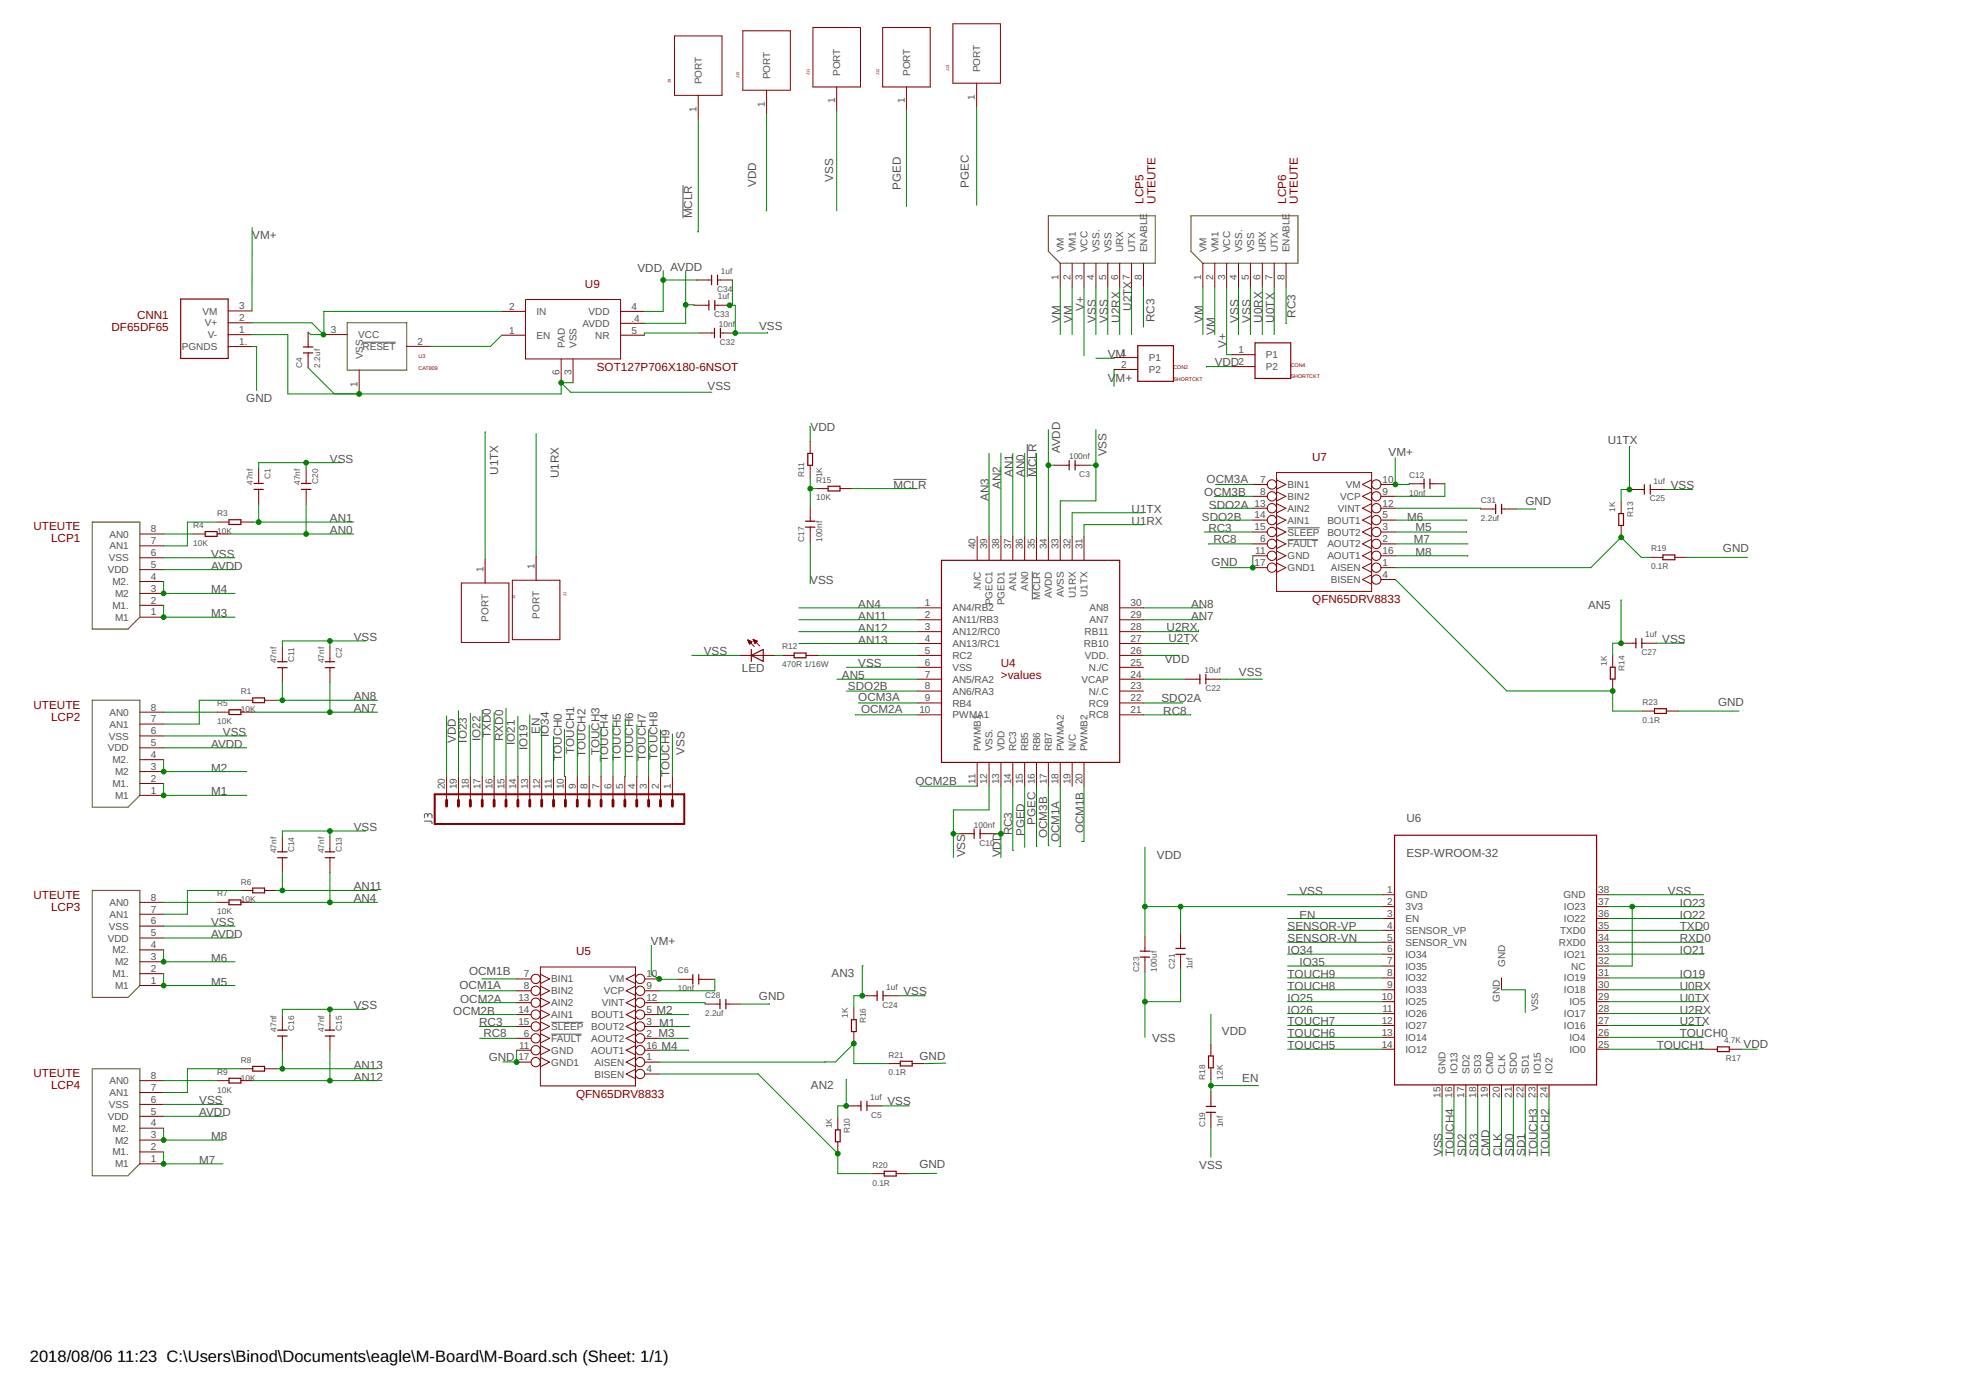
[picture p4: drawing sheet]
<svg xmlns="http://www.w3.org/2000/svg" width="420mm" height="297mm" viewBox="0 0 420 297" stroke-linecap="round" stroke-linejoin="round" font-family="sans-serif">
<defs><g id="words">
<g font-size="3.5">
<text x="6.4" y="291">2018/08/06</text>
<text x="25.1" y="291">11:23 C:\Users\Binod\Documents\eagle\M-Board\M-Board.sch (Sheet: 1/1)</text>
</g>
<g font-size="2.5" fill="#505050">
<text x="161.6" y="39.9" transform="rotate(-90 161.6 39.9)">VDD</text>
<text x="178" y="38.8" transform="rotate(-90 178 38.8)">VSS</text>
<text x="192.5" y="40.5" transform="rotate(-90 192.5 40.5)">PGED</text>
<text x="207" y="40.1" transform="rotate(-90 207 40.1)">PGEC</text>
<text x="147.9" y="46.6" transform="rotate(-90 147.9 46.6)">MCLR</text>
<text x="53.9" y="51.2">VM+</text>
<text x="136.2" y="58">VDD</text>
<text x="143.3" y="57.9">AVDD</text>
<text x="162.2" y="70.4">VSS</text>
<text x="226.6" y="69" transform="rotate(-90 226.6 69)">VM</text>
<text x="229.1" y="69" transform="rotate(-90 229.1 69)">VM</text>
<text x="231.7" y="66.4" transform="rotate(-90 231.7 66.4)">V+</text>
<text x="234.2" y="69" transform="rotate(-90 234.2 69)">VSS</text>
<text x="236.8" y="69" transform="rotate(-90 236.8 69)">VSS</text>
<text x="239.3" y="69" transform="rotate(-90 239.3 69)">U2RX</text>
<text x="241.8" y="66.4" transform="rotate(-90 241.8 66.4)">U2TX</text>
<text x="246.7" y="68.9" transform="rotate(-90 246.7 68.9)">RC3</text>
<text x="257.1" y="69" transform="rotate(-90 257.1 69)">VM</text>
<text x="259.6" y="71.5" transform="rotate(-90 259.6 71.5)">VM</text>
<text x="264.7" y="69" transform="rotate(-90 264.7 69)">VSS</text>
<text x="267.2" y="69" transform="rotate(-90 267.2 69)">VSS</text>
<text x="269.8" y="69" transform="rotate(-90 269.8 69)">U0RX</text>
<text x="272.3" y="69" transform="rotate(-90 272.3 69)">U0TX</text>
<text x="276.9" y="67.9" transform="rotate(-90 276.9 67.9)">RC3</text>
<text x="236.8" y="76.6">VM</text>
<text x="262.1" y="74.4" transform="rotate(-90 262.1 74.4)">V+</text>
<text x="151.2" y="83.3">VSS</text>
<text x="236.8" y="81.6">V</text>
<text x="238.4" y="81.6">M+</text>
<text x="259.6" y="78.3">VDD</text>
<text x="52.6" y="85.9">GND</text>
<text x="173.2" y="92.1">VDD</text>
<text x="343.6" y="95">U1TX</text>
<text x="70.5" y="98.9">VSS</text>
<text x="106.4" y="101.5" transform="rotate(-90 106.4 101.5)">U1TX</text>
<text x="216.4" y="102" transform="rotate(-90 216.4 102)">AN1</text>
<text x="219" y="102" transform="rotate(-90 219 102)">AN0</text>
<text x="221.5" y="102" transform="rotate(-90 221.5 102)">MCLR</text>
<text x="226.6" y="96.9" transform="rotate(-90 226.6 96.9)">AVDD</text>
<text x="236.4" y="97.5" transform="rotate(-90 236.4 97.5)">VSS</text>
<text x="296.7" y="97.4">VM+</text>
<text x="119.4" y="102.2" transform="rotate(-90 119.4 102.2)">U1RX</text>
<text x="190.9" y="104.4">MCLR</text>
<text x="211.4" y="107" transform="rotate(-90 211.4 107)">AN3</text>
<text x="213.9" y="104.5" transform="rotate(-90 213.9 104.5)">AN2</text>
<text x="257.4" y="106">OCM3B</text>
<text x="257.9" y="103.2">OCM3A</text>
<text x="326" y="107.8">GND</text>
<text x="357.1" y="104.5">VSS</text>
<text x="70.5" y="111.6">AN1</text>
<text x="241.8" y="109.6">U1TX</text>
<text x="241.8" y="112.1">U1RX</text>
<text x="256.9" y="111.2">SDO2B</text>
<text x="258.2" y="113.8">RC3</text>
<text x="258.3" y="108.8">SDO2A</text>
<text x="300.7" y="111.2">M6</text>
<text x="302.5" y="113.5">M5</text>
<text x="45.1" y="119.2">VSS</text>
<text x="70.5" y="114.1">AN0</text>
<text x="259.3" y="116.1">RC8</text>
<text x="302.2" y="116.1">M7</text>
<text x="302.5" y="118.7">M8</text>
<text x="368.2" y="118">GND</text>
<text x="45.1" y="121.7">AVDD</text>
<text x="173.2" y="124.7">VSS</text>
<text x="258.9" y="120.9">GND</text>
<text x="45.1" y="131.9">M3</text>
<text x="45.1" y="126.8">M4</text>
<text x="183.4" y="129.9">AN4</text>
<text x="254.5" y="129.9">AN8</text>
<text x="339.4" y="130.1">AN5</text>
<text x="75.6" y="137">VSS</text>
<text x="183.4" y="132.4">AN11</text>
<text x="183.4" y="135">AN12</text>
<text x="183.4" y="137.5">AN13</text>
<text x="249.3" y="134.9">U2RX</text>
<text x="249.7" y="137.1">U2TX</text>
<text x="254.5" y="132.4">AN7</text>
<text x="355.3" y="137.3">VSS</text>
<text x="150.4" y="140.1">VSS</text>
<text x="158.5" y="143.6">LED</text>
<text x="183.4" y="142.6">VSS</text>
<text x="248.9" y="141.7">VDD</text>
<text x="75.6" y="149.7">AN8</text>
<text x="179.9" y="145.1">AN5</text>
<text x="181.2" y="147.4">SDO2B</text>
<text x="183.4" y="149.7">OCM3A</text>
<text x="264.8" y="144.4">VSS</text>
<text x="75.6" y="152.2">AN7</text>
<text x="184" y="152.3">OCM2A</text>
<text x="248.2" y="150">SDO2A</text>
<text x="248.6" y="152.7">RC8</text>
<text x="367.2" y="151">GND</text>
<text x="45.1" y="159.8">AVDD</text>
<text x="47.7" y="157.3">VSS</text>
<text x="97.4" y="158.7" transform="rotate(-90 97.4 158.7)">VDD</text>
<text x="99.8" y="158.7" transform="rotate(-90 99.8 158.7)">IO23</text>
<text x="102.7" y="158.4" transform="rotate(-90 102.7 158.4)">IO22</text>
<text x="104.9" y="157.8" transform="rotate(-90 104.9 157.8)">TXD0</text>
<text x="107.5" y="158.3" transform="rotate(-90 107.5 158.3)">RXD0</text>
<text x="110" y="159.2" transform="rotate(-90 110 159.2)">IO21</text>
<text x="112.7" y="160.3" transform="rotate(-90 112.7 160.3)">IO19</text>
<text x="115.4" y="156.8" transform="rotate(-90 115.4 156.8)">EN</text>
<text x="117.3" y="157.5" transform="rotate(-90 117.3 157.5)">IO34</text>
<text x="122.7" y="161.1" transform="rotate(-90 122.7 161.1)">TOUCH1</text>
<text x="125.1" y="161.7" transform="rotate(-90 125.1 161.7)">TOUCH2</text>
<text x="128.1" y="161.4" transform="rotate(-90 128.1 161.4)">TOUCH3</text>
<text x="146.3" y="161.3" transform="rotate(-90 146.3 161.3)">VSS</text>
<text x="45.1" y="164.9">M2</text>
<text x="120.1" y="162.6" transform="rotate(-90 120.1 162.6)">TOUCH0</text>
<text x="130" y="162.8" transform="rotate(-90 130 162.8)">TOUCH4</text>
<text x="132.7" y="162.6" transform="rotate(-90 132.7 162.6)">TOUCH5</text>
<text x="135.3" y="162.5" transform="rotate(-90 135.3 162.5)">TOUCH6</text>
<text x="138" y="162.6" transform="rotate(-90 138 162.6)">TOUCH7</text>
<text x="140.5" y="162.3" transform="rotate(-90 140.5 162.3)">TOUCH8</text>
<text x="143.1" y="166.1" transform="rotate(-90 143.1 166.1)">TOUCH9</text>
<text x="195.6" y="167.8">OCM2B</text>
<text x="45.1" y="170">M1</text>
<text x="75.6" y="177.6">VSS</text>
<text x="216.3" y="178.5" transform="rotate(-90 216.3 178.5)">RC3</text>
<text x="218.9" y="178.7" transform="rotate(-90 218.9 178.7)">PGED</text>
<text x="221.3" y="176.3" transform="rotate(-90 221.3 176.3)">PGEC</text>
<text x="223.8" y="179.1" transform="rotate(-90 223.8 179.1)">OCM3B</text>
<text x="231.6" y="178.1" transform="rotate(-90 231.6 178.1)">OCM1B</text>
<text x="300.6" y="175.7">U6</text>
<text x="206.3" y="183.2" transform="rotate(-90 206.3 183.2)">VSS</text>
<text x="213.9" y="183.2" transform="rotate(-90 213.9 183.2)">VDD</text>
<text x="226.4" y="180" transform="rotate(-90 226.4 180)">OCM1A</text>
<text x="247.2" y="183.6">VDD</text>
<text x="300.6" y="183.1">ESP-WROOM-32</text>
<text x="75.6" y="190.3">AN11</text>
<text x="277.7" y="191.2">VSS</text>
<text x="356.4" y="191.2">VSS</text>
<text x="45.1" y="197.9">VSS</text>
<text x="75.6" y="192.8">AN4</text>
<text x="277.7" y="196.3">EN</text>
<text x="359" y="193.7">IO23</text>
<text x="359" y="196.3">IO22</text>
<text x="45.1" y="200.5">AVDD</text>
<text x="139.1" y="202">VM+</text>
<text x="275.2" y="203.9">IO34</text>
<text x="275.2" y="201.4">SENSOR-VN</text>
<text x="275.2" y="198.8">SENSOR-VP</text>
<text x="359" y="198.8">TXD0</text>
<text x="359" y="201.4">RXD0</text>
<text x="359" y="203.9">IO21</text>
<text x="45.1" y="205.5">M6</text>
<text x="100.2" y="208.4">OCM1B</text>
<text x="177.7" y="208.8">AN3</text>
<text x="275.2" y="209">TOUCH9</text>
<text x="277.7" y="206.4">IO35</text>
<text x="359" y="209">IO19</text>
<text x="45.1" y="210.6">M5</text>
<text x="75.6" y="215.7">VSS</text>
<text x="98.2" y="211.4">OCM1A</text>
<text x="98.3" y="214.2">OCM2A</text>
<text x="162.2" y="213.8">GND</text>
<text x="193.1" y="212.7">VSS</text>
<text x="275.2" y="214.1">IO25</text>
<text x="275.2" y="211.5">TOUCH8</text>
<text x="359" y="211.5">U0RX</text>
<text x="359" y="214.1">U0TX</text>
<text x="96.9" y="216.8">OCM2B</text>
<text x="102.4" y="219.2">RC3</text>
<text x="103.3" y="221.6">RC8</text>
<text x="140.3" y="216.7">M2</text>
<text x="140.7" y="221.7">M3</text>
<text x="140.9" y="219.5">M1</text>
<text x="261.1" y="221.1">VDD</text>
<text x="275.2" y="221.7">TOUCH6</text>
<text x="275.2" y="219.1">TOUCH7</text>
<text x="275.2" y="216.6">IO26</text>
<text x="359" y="219.1">U2TX</text>
<text x="359" y="216.6">U2RX</text>
<text x="359" y="221.7">TOUCH0</text>
<text x="104.5" y="226.8">GND</text>
<text x="141.4" y="224.4">M4</text>
<text x="196.5" y="226.5">GND</text>
<text x="246.2" y="222.7">VSS</text>
<text x="275.2" y="224.2">TOUCH5</text>
<text x="354.1" y="224.2">TOUCH1</text>
<text x="372.6" y="223.9">VDD</text>
<text x="75.6" y="230.9">AN12</text>
<text x="75.6" y="228.4">AN13</text>
<text x="173.3" y="232.7">AN2</text>
<text x="265.5" y="231.2">EN</text>
<text x="42.6" y="236">VSS</text>
<text x="42.6" y="238.5">AVDD</text>
<text x="189.7" y="236.2">VSS</text>
<text x="45.1" y="243.6">M8</text>
<text x="42.6" y="248.7">M7</text>
<text x="196.5" y="249.6">GND</text>
<text x="256.3" y="249.7">VSS</text>
<text x="308.2" y="247.1" transform="rotate(-90 308.2 247.1)">VSS</text>
<text x="310.7" y="247.1" transform="rotate(-90 310.7 247.1)">TOUCH4</text>
<text x="313.3" y="247.1" transform="rotate(-90 313.3 247.1)">SD2</text>
<text x="315.8" y="247.1" transform="rotate(-90 315.8 247.1)">SD3</text>
<text x="318.3" y="247.1" transform="rotate(-90 318.3 247.1)">CMD</text>
<text x="320.9" y="247.1" transform="rotate(-90 320.9 247.1)">CLK</text>
<text x="323.4" y="247.1" transform="rotate(-90 323.4 247.1)">SD0</text>
<text x="326" y="247.1" transform="rotate(-90 326 247.1)">SD1</text>
<text x="328.5" y="247.1" transform="rotate(-90 328.5 247.1)">TOUCH3</text>
<text x="331" y="247.1" transform="rotate(-90 331 247.1)">TOUCH2</text>
</g>
<g font-size="2.5" fill="#800000">
<text x="244.4" y="43.6" transform="rotate(-90 244.4 43.6)">LCP5</text>
<text x="246.9" y="43.6" transform="rotate(-90 246.9 43.6)">UTEUTE</text>
<text x="274.9" y="43.6" transform="rotate(-90 274.9 43.6)">LCP6</text>
<text x="277.4" y="43.6" transform="rotate(-90 277.4 43.6)">UTEUTE</text>
<text x="125" y="61.5">U9</text>
<text x="23.8" y="70.8">DF65DF65</text>
<text x="29.3" y="68.2">CNN1</text>
<text x="127.5" y="79.2">SOT127P706X180-6NSOT</text>
<text x="280.4" y="98.5">U7</text>
<text x="7.1" y="113.3">UTEUTE</text>
<text x="10.9" y="115.9">LCP1</text>
<text x="280.4" y="128.9">QFN65DRV8833</text>
<text x="213.9" y="142.6">U4</text>
<text x="213.9" y="145.1">&gt;values</text>
<text x="7.1" y="151.4">UTEUTE</text>
<text x="10.9" y="154">LCP2</text>
<text x="7.1" y="192.1">UTEUTE</text>
<text x="10.9" y="194.6">LCP3</text>
<text x="123.1" y="204.1">U5</text>
<text x="7.1" y="230.2">UTEUTE</text>
<text x="10.9" y="232.7">LCP4</text>
<text x="123.1" y="234.6">QFN65DRV8833</text>
</g>
<g font-size="2.1" fill="#505050">
<text x="164.6" y="16.9" transform="rotate(-90 164.6 16.9)">PORT</text>
<text x="179.6" y="16.2" transform="rotate(-90 179.6 16.2)">PORT</text>
<text x="194.5" y="16.2" transform="rotate(-90 194.5 16.2)">PORT</text>
<text x="209.5" y="15.4" transform="rotate(-90 209.5 15.4)">PORT</text>
<text x="148.9" y="23.9" transform="rotate(-90 148.9 23.9)">1</text>
<text x="150" y="18" transform="rotate(-90 150 18)">PORT</text>
<text x="163.5" y="22.8" transform="rotate(-90 163.5 22.8)">1</text>
<text x="178.5" y="22.1" transform="rotate(-90 178.5 22.1)">1</text>
<text x="193.4" y="22.1" transform="rotate(-90 193.4 22.1)">1</text>
<text x="208.4" y="21.3" transform="rotate(-90 208.4 21.3)">1</text>
<text x="227.4" y="53.9" transform="rotate(-90 227.4 53.9)">VM</text>
<text x="229.9" y="53.9" transform="rotate(-90 229.9 53.9)">VM1</text>
<text x="232.4" y="53.9" transform="rotate(-90 232.4 53.9)">VCC</text>
<text x="235" y="53.9" transform="rotate(-90 235 53.9)">VSS.</text>
<text x="237.5" y="53.9" transform="rotate(-90 237.5 53.9)">VSS</text>
<text x="240.1" y="53.9" transform="rotate(-90 240.1 53.9)">URX</text>
<text x="242.6" y="53.9" transform="rotate(-90 242.6 53.9)">UTX</text>
<text x="245.1" y="53.9" transform="rotate(-90 245.1 53.9)">ENABLE</text>
<text x="257.8" y="53.9" transform="rotate(-90 257.8 53.9)">VM</text>
<text x="260.4" y="53.9" transform="rotate(-90 260.4 53.9)">VM1</text>
<text x="262.9" y="53.9" transform="rotate(-90 262.9 53.9)">VCC</text>
<text x="265.5" y="53.9" transform="rotate(-90 265.5 53.9)">VSS.</text>
<text x="268" y="53.9" transform="rotate(-90 268 53.9)">VSS</text>
<text x="270.5" y="53.9" transform="rotate(-90 270.5 53.9)">URX</text>
<text x="273.1" y="53.9" transform="rotate(-90 273.1 53.9)">UTX</text>
<text x="275.6" y="53.9" transform="rotate(-90 275.6 53.9)">ENABLE</text>
<text x="226.2" y="59.8" transform="rotate(-90 226.2 59.8)">1</text>
<text x="228.8" y="59.8" transform="rotate(-90 228.8 59.8)">2</text>
<text x="231.3" y="59.8" transform="rotate(-90 231.3 59.8)">3</text>
<text x="233.9" y="59.8" transform="rotate(-90 233.9 59.8)">4</text>
<text x="236.4" y="59.8" transform="rotate(-90 236.4 59.8)">5</text>
<text x="238.9" y="59.8" transform="rotate(-90 238.9 59.8)">6</text>
<text x="241.5" y="59.8" transform="rotate(-90 241.5 59.8)">7</text>
<text x="244" y="59.8" transform="rotate(-90 244 59.8)">8</text>
<text x="256.7" y="59.8" transform="rotate(-90 256.7 59.8)">1</text>
<text x="259.3" y="59.8" transform="rotate(-90 259.3 59.8)">2</text>
<text x="261.8" y="59.8" transform="rotate(-90 261.8 59.8)">3</text>
<text x="264.3" y="59.8" transform="rotate(-90 264.3 59.8)">4</text>
<text x="266.9" y="59.8" transform="rotate(-90 266.9 59.8)">5</text>
<text x="269.4" y="59.8" transform="rotate(-90 269.4 59.8)">6</text>
<text x="272" y="59.8" transform="rotate(-90 272 59.8)">7</text>
<text x="274.5" y="59.8" transform="rotate(-90 274.5 59.8)">8</text>
<text x="43.3" y="67.2">VM</text>
<text x="43.8" y="69.8">V+</text>
<text x="51.1" y="71.2">1</text>
<text x="51.1" y="68.6">2</text>
<text x="51.1" y="66.1">3</text>
<text x="70.7" y="71.1">3</text>
<text x="108.8" y="66.2">2</text>
<text x="108.8" y="71.3">1</text>
<text x="114.6" y="67.3">IN</text>
<text x="124.5" y="69.9">AVDD</text>
<text x="125.8" y="67.3">VDD</text>
<text x="135" y="71.3">5</text>
<text x="135" y="66.2">4</text>
<text x="135" y="68.7">.4</text>
<text x="38.8" y="74.8">PGNDS</text>
<text x="44.4" y="72.3">V-</text>
<text x="51.1" y="73.7">1.</text>
<text x="76.6" y="72.3">VCC</text>
<text x="77.5" y="74.8">RESET</text>
<text x="77.5" y="76.8" transform="rotate(-90 77.5 76.8)">VSS</text>
<text x="89.3" y="73.7">2</text>
<text x="114.6" y="72.4">EN</text>
<text x="120.7" y="74.4" transform="rotate(-90 120.7 74.4)">PAD</text>
<text x="123.2" y="74.4" transform="rotate(-90 123.2 74.4)">VSS</text>
<text x="127.2" y="72.4">NR</text>
<text x="239.6" y="76.1">1</text>
<text x="245.5" y="77.2">P1</text>
<text x="264.7" y="75.4">1</text>
<text x="264.7" y="78">2</text>
<text x="270.6" y="76.6">P1</text>
<text x="76.4" y="82.6" transform="rotate(-90 76.4 82.6)">1</text>
<text x="119.6" y="80.2" transform="rotate(-90 119.6 80.2)">6</text>
<text x="122.1" y="80.2" transform="rotate(-90 122.1 80.2)">3</text>
<text x="239.6" y="78.6">2</text>
<text x="245.5" y="79.7">P2</text>
<text x="270.6" y="79.1">P2</text>
<text x="269.3" y="103.2">7</text>
<text x="269.3" y="105.7">8</text>
<text x="275.2" y="104.3">BIN1</text>
<text x="275.2" y="106.8">BIN2</text>
<text x="286.4" y="106.8">VCP</text>
<text x="287.6" y="104.3">VM</text>
<text x="295.5" y="103.2">10</text>
<text x="295.5" y="105.7">9</text>
<text x="32.2" y="113.7">8</text>
<text x="268.1" y="108.3">13</text>
<text x="268.1" y="110.8">14</text>
<text x="268.1" y="113.3">15</text>
<text x="275.2" y="109.4">AIN2</text>
<text x="275.2" y="111.9">AIN1</text>
<text x="283.7" y="111.9">BOUT1</text>
<text x="285.9" y="109.4">VINT</text>
<text x="295.5" y="108.3">12</text>
<text x="295.5" y="110.8">5</text>
<text x="295.5" y="113.3">3</text>
<text x="23.3" y="119.9">VSS</text>
<text x="23.4" y="117.4">AN1</text>
<text x="23.4" y="114.9">AN0</text>
<text x="32.2" y="118.8">6</text>
<text x="32.2" y="116.3">7</text>
<text x="208.5" y="117.4" transform="rotate(-90 208.5 117.4)">40</text>
<text x="211" y="117.4" transform="rotate(-90 211 117.4)">39</text>
<text x="213.5" y="117.4" transform="rotate(-90 213.5 117.4)">38</text>
<text x="216.1" y="117.4" transform="rotate(-90 216.1 117.4)">37</text>
<text x="218.6" y="117.4" transform="rotate(-90 218.6 117.4)">36</text>
<text x="221.2" y="117.4" transform="rotate(-90 221.2 117.4)">35</text>
<text x="223.7" y="117.4" transform="rotate(-90 223.7 117.4)">34</text>
<text x="226.2" y="117.4" transform="rotate(-90 226.2 117.4)">33</text>
<text x="228.8" y="117.4" transform="rotate(-90 228.8 117.4)">32</text>
<text x="231.3" y="117.4" transform="rotate(-90 231.3 117.4)">31</text>
<text x="268.3" y="118.4">11</text>
<text x="269.3" y="115.9">6</text>
<text x="275.2" y="114.5">SLEEP</text>
<text x="275.2" y="117">FAULT</text>
<text x="275.2" y="119.5">GND</text>
<text x="283.7" y="114.5">BOUT2</text>
<text x="283.7" y="117">AOUT2</text>
<text x="283.7" y="119.5">AOUT1</text>
<text x="295.5" y="115.9">2</text>
<text x="295.5" y="118.4">16</text>
<text x="23" y="122.5">VDD</text>
<text x="24" y="125">M2.</text>
<text x="32.2" y="123.9">4</text>
<text x="32.2" y="121.4">5</text>
<text x="103.3" y="122.3" transform="rotate(-90 103.3 122.3)">1</text>
<text x="114.2" y="121.7" transform="rotate(-90 114.2 121.7)">1</text>
<text x="268.1" y="121">17</text>
<text x="275.2" y="122.1">GND1</text>
<text x="284.4" y="122.1">AISEN</text>
<text x="284.4" y="124.6">BISEN</text>
<text x="295.5" y="121">1</text>
<text x="295.5" y="123.5">4</text>
<text x="24" y="130.1">M1.</text>
<text x="24.6" y="127.6">M2</text>
<text x="32.2" y="131.5">1</text>
<text x="32.2" y="129">2</text>
<text x="32.2" y="126.4">3</text>
<text x="197.7" y="129.5">1</text>
<text x="203.5" y="130.7">AN4/RB2</text>
<text x="209.6" y="126.4" transform="rotate(-90 209.6 126.4)">.N/C</text>
<text x="212.1" y="129.3" transform="rotate(-90 212.1 129.3)">PGEC1</text>
<text x="214.7" y="129.3" transform="rotate(-90 214.7 129.3)">PGED1</text>
<text x="217.2" y="126.2" transform="rotate(-90 217.2 126.2)">AN1</text>
<text x="219.7" y="126.2" transform="rotate(-90 219.7 126.2)">AN0</text>
<text x="222.3" y="128.1" transform="rotate(-90 222.3 128.1)">MCLR</text>
<text x="224.8" y="127.9" transform="rotate(-90 224.8 127.9)">AVDD</text>
<text x="227.4" y="127.6" transform="rotate(-90 227.4 127.6)">AVSS</text>
<text x="229.9" y="127.8" transform="rotate(-90 229.9 127.8)">U1RX</text>
<text x="232.4" y="127.5" transform="rotate(-90 232.4 127.5)">U1TX</text>
<text x="232.8" y="130.7">AN8</text>
<text x="241.6" y="129.5">30</text>
<text x="24.6" y="132.6">M1</text>
<text x="104.4" y="132.8" transform="rotate(-90 104.4 132.8)">PORT</text>
<text x="115.3" y="132.2" transform="rotate(-90 115.3 132.2)">PORT</text>
<text x="197.7" y="132.1">2</text>
<text x="197.7" y="134.6">3</text>
<text x="197.7" y="137.2">4</text>
<text x="203.5" y="133.2">AN11/RB3</text>
<text x="203.5" y="135.7">AN12/RC0</text>
<text x="231.8" y="135.7">RB11</text>
<text x="232.8" y="133.2">AN7</text>
<text x="241.6" y="137.2">27</text>
<text x="241.6" y="134.6">28</text>
<text x="241.6" y="132.1">29</text>
<text x="197.7" y="139.7">5</text>
<text x="197.7" y="142.2">6</text>
<text x="203.5" y="138.3">AN13/RC1</text>
<text x="203.5" y="140.8">RC2</text>
<text x="203.5" y="143.4">VSS</text>
<text x="231.6" y="138.3">RB10</text>
<text x="231.9" y="140.8">VDD.</text>
<text x="232.7" y="143.4">N./C</text>
<text x="241.6" y="142.2">25</text>
<text x="241.6" y="139.7">26</text>
<text x="197.7" y="144.8">7</text>
<text x="197.7" y="147.3">8</text>
<text x="197.7" y="149.9">9</text>
<text x="203.5" y="145.9">AN5/RA2</text>
<text x="203.5" y="148.4">AN6/RA3</text>
<text x="231.2" y="145.9">VCAP</text>
<text x="232.7" y="148.4">N/.C</text>
<text x="241.6" y="149.9">22</text>
<text x="241.6" y="147.3">23</text>
<text x="241.6" y="144.8">24</text>
<text x="23.4" y="155.5">AN1</text>
<text x="23.4" y="153">AN0</text>
<text x="32.2" y="154.4">7</text>
<text x="32.2" y="151.8">8</text>
<text x="196.5" y="152.4">10</text>
<text x="203.5" y="151">RB4</text>
<text x="203.5" y="153.5">PWMA1</text>
<text x="232.7" y="153.5">RC8</text>
<text x="232.7" y="151">RC9</text>
<text x="241.6" y="152.4">21</text>
<text x="23" y="160.6">VDD</text>
<text x="23.3" y="158">VSS</text>
<text x="32.2" y="159.5">5</text>
<text x="32.2" y="156.9">6</text>
<text x="209.6" y="160.6" transform="rotate(-90 209.6 160.6)">PWMB1</text>
<text x="212.1" y="160.6" transform="rotate(-90 212.1 160.6)">VSS.</text>
<text x="214.7" y="160.6" transform="rotate(-90 214.7 160.6)">VDD</text>
<text x="217.2" y="160.6" transform="rotate(-90 217.2 160.6)">RC3</text>
<text x="219.7" y="160.6" transform="rotate(-90 219.7 160.6)">RB5</text>
<text x="222.3" y="160.6" transform="rotate(-90 222.3 160.6)">RB6</text>
<text x="224.8" y="160.6" transform="rotate(-90 224.8 160.6)">RB7</text>
<text x="227.4" y="160.6" transform="rotate(-90 227.4 160.6)">PWMA2</text>
<text x="229.9" y="160.6" transform="rotate(-90 229.9 160.6)">N/C</text>
<text x="232.4" y="160.6" transform="rotate(-90 232.4 160.6)">PWMB2</text>
<text x="24" y="163.1">M2.</text>
<text x="24.6" y="165.7">M2</text>
<text x="32.2" y="167.1">2</text>
<text x="32.2" y="164.5">3</text>
<text x="32.2" y="162">4</text>
<text x="208.5" y="167.5" transform="rotate(-90 208.5 167.5)">11</text>
<text x="211" y="167.6" transform="rotate(-90 211 167.6)">12</text>
<text x="213.5" y="167.6" transform="rotate(-90 213.5 167.6)">13</text>
<text x="216.1" y="167.6" transform="rotate(-90 216.1 167.6)">14</text>
<text x="218.6" y="167.6" transform="rotate(-90 218.6 167.6)">15</text>
<text x="221.2" y="167.6" transform="rotate(-90 221.2 167.6)">16</text>
<text x="223.7" y="167.6" transform="rotate(-90 223.7 167.6)">17</text>
<text x="226.2" y="167.6" transform="rotate(-90 226.2 167.6)">18</text>
<text x="228.8" y="167.6" transform="rotate(-90 228.8 167.6)">19</text>
<text x="231.3" y="167.6" transform="rotate(-90 231.3 167.6)">20</text>
<text x="24" y="168.2">M1.</text>
<text x="24.6" y="170.7">M1</text>
<text x="32.2" y="169.6">1</text>
<text x="95.1" y="168.7" transform="rotate(-90 95.1 168.7)">20</text>
<text x="97.6" y="168.7" transform="rotate(-90 97.6 168.7)">19</text>
<text x="100.2" y="168.7" transform="rotate(-90 100.2 168.7)">18</text>
<text x="102.7" y="168.7" transform="rotate(-90 102.7 168.7)">17</text>
<text x="105.3" y="168.7" transform="rotate(-90 105.3 168.7)">16</text>
<text x="107.8" y="168.7" transform="rotate(-90 107.8 168.7)">15</text>
<text x="110.3" y="168.7" transform="rotate(-90 110.3 168.7)">14</text>
<text x="112.9" y="168.7" transform="rotate(-90 112.9 168.7)">13</text>
<text x="115.4" y="168.7" transform="rotate(-90 115.4 168.7)">12</text>
<text x="118" y="168.7" transform="rotate(-90 118 168.7)">11</text>
<text x="120.5" y="168.7" transform="rotate(-90 120.5 168.7)">10</text>
<text x="123" y="168.7" transform="rotate(-90 123 168.7)">9</text>
<text x="125.6" y="168.7" transform="rotate(-90 125.6 168.7)">8</text>
<text x="128.1" y="168.7" transform="rotate(-90 128.1 168.7)">7</text>
<text x="130.7" y="168.7" transform="rotate(-90 130.7 168.7)">6</text>
<text x="133.2" y="168.7" transform="rotate(-90 133.2 168.7)">5</text>
<text x="135.7" y="168.7" transform="rotate(-90 135.7 168.7)">4</text>
<text x="138.3" y="168.7" transform="rotate(-90 138.3 168.7)">3</text>
<text x="140.8" y="168.7" transform="rotate(-90 140.8 168.7)">2</text>
<text x="143.4" y="168.7" transform="rotate(-90 143.4 168.7)">1</text>
<text x="296.5" y="190.8">1</text>
<text x="300.4" y="192">GND</text>
<text x="334.1" y="192">GND</text>
<text x="341.6" y="190.8">38</text>
<text x="23.4" y="196.1">AN1</text>
<text x="23.4" y="193.6">AN0</text>
<text x="32.2" y="197.6">6</text>
<text x="32.2" y="195">7</text>
<text x="32.2" y="192.5">8</text>
<text x="296.5" y="193.4">2</text>
<text x="296.5" y="195.9">3</text>
<text x="300.4" y="194.5">3V3</text>
<text x="300.4" y="197">EN</text>
<text x="334.2" y="194.5">IO23</text>
<text x="334.2" y="197">IO22</text>
<text x="341.6" y="193.4">37</text>
<text x="341.6" y="195.9">36</text>
<text x="23" y="201.2">VDD</text>
<text x="23.3" y="198.7">VSS</text>
<text x="24" y="203.8">M2.</text>
<text x="32.2" y="202.6">4</text>
<text x="32.2" y="200.1">5</text>
<text x="296.5" y="198.5">4</text>
<text x="296.5" y="201">5</text>
<text x="296.5" y="203.5">6</text>
<text x="300.4" y="199.6">SENSOR_VP</text>
<text x="300.4" y="202.1">SENSOR_VN</text>
<text x="333.2" y="202.1">RXD0</text>
<text x="333.4" y="199.6">TXD0</text>
<text x="341.6" y="198.5">35</text>
<text x="341.6" y="201">34</text>
<text x="341.6" y="203.5">33</text>
<text x="24" y="208.8">M1.</text>
<text x="24.6" y="206.3">M2</text>
<text x="32.2" y="207.7">2</text>
<text x="32.2" y="205.2">3</text>
<text x="112" y="208.8">7</text>
<text x="117.8" y="210">BIN1</text>
<text x="130.3" y="210">VM</text>
<text x="138.1" y="208.8">10</text>
<text x="296.5" y="206.1">7</text>
<text x="296.5" y="208.6">8</text>
<text x="300.4" y="204.7">IO34</text>
<text x="300.4" y="207.2">IO35</text>
<text x="300.4" y="209.7">IO32</text>
<text x="321.6" y="206.6" transform="rotate(-90 321.6 206.6)">GND</text>
<text x="334.2" y="204.7">IO21</text>
<text x="334.2" y="209.7">IO19</text>
<text x="335.8" y="207.2">NC</text>
<text x="341.6" y="206.1">32</text>
<text x="341.6" y="208.6">31</text>
<text x="24.6" y="211.4">M1</text>
<text x="32.2" y="210.3">1</text>
<text x="110.8" y="213.9">13</text>
<text x="112" y="211.4">8</text>
<text x="117.8" y="212.5">BIN2</text>
<text x="117.8" y="215">AIN2</text>
<text x="128.6" y="215">VINT</text>
<text x="129.1" y="212.5">VCP</text>
<text x="138.1" y="211.4">9</text>
<text x="138.1" y="213.9">12</text>
<text x="295.3" y="213.7">10</text>
<text x="296.5" y="211.2">9</text>
<text x="300.4" y="212.3">IO33</text>
<text x="300.4" y="214.8">IO25</text>
<text x="320.5" y="214.1" transform="rotate(-90 320.5 214.1)">GND</text>
<text x="334.2" y="212.3">IO18</text>
<text x="335.4" y="214.8">IO5</text>
<text x="341.6" y="211.2">30</text>
<text x="341.6" y="213.7">29</text>
<text x="110.8" y="216.5">14</text>
<text x="110.8" y="219">15</text>
<text x="112" y="221.5">6</text>
<text x="117.8" y="217.6">AIN1</text>
<text x="117.8" y="220.1">SLEEP</text>
<text x="126.3" y="217.6">BOUT1</text>
<text x="126.3" y="220.1">BOUT2</text>
<text x="138.1" y="216.5">5</text>
<text x="138.1" y="219">3</text>
<text x="138.1" y="221.5">2</text>
<text x="295.3" y="218.8">12</text>
<text x="295.3" y="221.3">13</text>
<text x="295.5" y="216.2">11</text>
<text x="300.4" y="217.4">IO26</text>
<text x="300.4" y="219.9">IO27</text>
<text x="334.2" y="217.4">IO17</text>
<text x="334.2" y="219.9">IO16</text>
<text x="341.6" y="216.2">28</text>
<text x="341.6" y="218.8">27</text>
<text x="341.6" y="221.3">26</text>
<text x="110.8" y="226.6">17</text>
<text x="110.9" y="224.1">11</text>
<text x="117.8" y="222.7">FAULT</text>
<text x="117.8" y="225.2">GND</text>
<text x="117.8" y="227.7">GND1</text>
<text x="126.3" y="222.7">AOUT2</text>
<text x="126.3" y="225.2">AOUT1</text>
<text x="127.1" y="227.7">AISEN</text>
<text x="138.1" y="224.1">16</text>
<text x="138.1" y="226.6">1</text>
<text x="295.3" y="223.9">14</text>
<text x="300.4" y="222.4">IO14</text>
<text x="300.4" y="225">IO12</text>
<text x="335.4" y="222.4">IO4</text>
<text x="335.4" y="225">IO0</text>
<text x="341.6" y="223.9">25</text>
<text x="23.4" y="231.7">AN0</text>
<text x="32.2" y="233.1">7</text>
<text x="32.2" y="230.6">8</text>
<text x="127.1" y="230.3">BISEN</text>
<text x="138.1" y="229.2">4</text>
<text x="309" y="229.5" transform="rotate(-90 309 229.5)">GND</text>
<text x="311.5" y="229.5" transform="rotate(-90 311.5 229.5)">IO13</text>
<text x="314" y="229.5" transform="rotate(-90 314 229.5)">SD2</text>
<text x="316.6" y="229.5" transform="rotate(-90 316.6 229.5)">SD3</text>
<text x="319.1" y="229.5" transform="rotate(-90 319.1 229.5)">CMD</text>
<text x="321.6" y="229.5" transform="rotate(-90 321.6 229.5)">CLK</text>
<text x="324.2" y="229.5" transform="rotate(-90 324.2 229.5)">SDO</text>
<text x="326.7" y="229.5" transform="rotate(-90 326.7 229.5)">SD1</text>
<text x="329.3" y="229.5" transform="rotate(-90 329.3 229.5)">IO15</text>
<text x="331.8" y="229.5" transform="rotate(-90 331.8 229.5)">IO2</text>
<text x="23" y="239.3">VDD</text>
<text x="23.3" y="236.8">VSS</text>
<text x="23.4" y="234.2">AN1</text>
<text x="32.2" y="238.2">5</text>
<text x="32.2" y="235.6">6</text>
<text x="307.8" y="234.6" transform="rotate(-90 307.8 234.6)">15</text>
<text x="310.4" y="234.6" transform="rotate(-90 310.4 234.6)">16</text>
<text x="312.9" y="234.6" transform="rotate(-90 312.9 234.6)">17</text>
<text x="315.5" y="234.6" transform="rotate(-90 315.5 234.6)">18</text>
<text x="318" y="234.6" transform="rotate(-90 318 234.6)">19</text>
<text x="320.5" y="234.6" transform="rotate(-90 320.5 234.6)">20</text>
<text x="323.1" y="234.6" transform="rotate(-90 323.1 234.6)">21</text>
<text x="325.6" y="234.6" transform="rotate(-90 325.6 234.6)">22</text>
<text x="328.2" y="234.6" transform="rotate(-90 328.2 234.6)">23</text>
<text x="330.7" y="234.6" transform="rotate(-90 330.7 234.6)">24</text>
<text x="24" y="241.8">M2.</text>
<text x="24.6" y="244.4">M2</text>
<text x="32.2" y="245.8">2</text>
<text x="32.2" y="243.3">3</text>
<text x="32.2" y="240.7">4</text>
<text x="24" y="246.9">M1.</text>
<text x="24.6" y="249.5">M1</text>
<text x="32.2" y="248.3">1</text>
</g>
<text font-size="2" fill="#505050" x="328.8" y="216.1" transform="rotate(-90 328.8 216.1)">VSS</text>
<g font-size="1.8" fill="#505050">
<text x="154" y="58.6">1uf</text>
<text x="153.2" y="62.4">C34</text>
<text x="153.4" y="64">1uf</text>
<text x="152.6" y="67.8">C33</text>
<text x="153.6" y="69.9">10nf</text>
<text x="153.9" y="73.7">C32</text>
<text x="64.6" y="78.6" transform="rotate(-90 64.6 78.6)">C4</text>
<text x="68.4" y="78.6" transform="rotate(-90 68.4 78.6)">2.2uf</text>
<text x="171.9" y="102" transform="rotate(-90 171.9 102)">R11</text>
<text x="175.7" y="102" transform="rotate(-90 175.7 102)">1K</text>
<text x="228.5" y="98.2">100nf</text>
<text x="230.7" y="102">C3</text>
<text x="54" y="103.6" transform="rotate(-90 54 103.6)">47nf</text>
<text x="57.8" y="102.4" transform="rotate(-90 57.8 102.4)">C1</text>
<text x="64.2" y="103.6" transform="rotate(-90 64.2 103.6)">47nf</text>
<text x="68" y="103.4" transform="rotate(-90 68 103.4)">C20</text>
<text x="174.4" y="106.9">10K</text>
<text x="174.4" y="103.1">R15</text>
<text x="301.2" y="105.9">10nf</text>
<text x="301.2" y="102.1">C12</text>
<text x="316.5" y="107.5">C31</text>
<text x="352.6" y="107.2">C25</text>
<text x="353.4" y="103.3">1uf</text>
<text x="41.3" y="112.8">R4</text>
<text x="46.4" y="110.3">R3</text>
<text x="316.5" y="111.3">2.2uf</text>
<text x="345.2" y="109.4" transform="rotate(-90 345.2 109.4)">1K</text>
<text x="349" y="110.5" transform="rotate(-90 349 110.5)">R13</text>
<text x="41.3" y="116.6">10K</text>
<text x="46.4" y="114.1">10K</text>
<text x="171.9" y="115.8" transform="rotate(-90 171.9 115.8)">C17</text>
<text x="175.7" y="115.8" transform="rotate(-90 175.7 115.8)">100nf</text>
<text x="352.8" y="117.8">R19</text>
<text x="352.8" y="121.7">0.1R</text>
<text x="351.6" y="136.2">1uf</text>
<text x="59.1" y="141.7" transform="rotate(-90 59.1 141.7)">47nf</text>
<text x="62.9" y="141.4" transform="rotate(-90 62.9 141.4)">C11</text>
<text x="69.2" y="141.7" transform="rotate(-90 69.2 141.7)">47nf</text>
<text x="73.1" y="140.5" transform="rotate(-90 73.1 140.5)">C2</text>
<text x="167.2" y="142.6">470R 1/16W</text>
<text x="167.2" y="138.8">R12</text>
<text x="257.4" y="143.9">10uf</text>
<text x="343.4" y="142.2" transform="rotate(-90 343.4 142.2)">1K</text>
<text x="347.2" y="143.3" transform="rotate(-90 347.2 143.3)">R14</text>
<text x="350.8" y="140">C27</text>
<text x="51.5" y="148.4">R1</text>
<text x="257.6" y="147.7">C22</text>
<text x="46.4" y="154.7">10K</text>
<text x="46.4" y="150.9">R5</text>
<text x="51.5" y="152.2">10K</text>
<text x="351" y="154.5">0.1R</text>
<text x="351" y="150.7">R23</text>
<text x="208.1" y="176.9">100nf</text>
<text x="59.1" y="182.4" transform="rotate(-90 59.1 182.4)">47nf</text>
<text x="62.9" y="182.1" transform="rotate(-90 62.9 182.1)">C14</text>
<text x="69.2" y="182.4" transform="rotate(-90 69.2 182.4)">47nf</text>
<text x="73.1" y="182.1" transform="rotate(-90 73.1 182.1)">C13</text>
<text x="209.3" y="180.7">C10</text>
<text x="46.4" y="191.6">R7</text>
<text x="51.5" y="189">R6</text>
<text x="46.4" y="195.4">10K</text>
<text x="51.5" y="192.8">10K</text>
<text x="144.9" y="208">C6</text>
<text x="243.4" y="207.7" transform="rotate(-90 243.4 207.7)">C23</text>
<text x="247.2" y="207.7" transform="rotate(-90 247.2 207.7)">100uf</text>
<text x="251" y="207.1" transform="rotate(-90 251 207.1)">C21</text>
<text x="254.9" y="207.1" transform="rotate(-90 254.9 207.1)">1uf</text>
<text x="144.9" y="211.8">10nf</text>
<text x="150.7" y="213.3">C28</text>
<text x="188.6" y="215.3">C24</text>
<text x="189.4" y="211.5">1uf</text>
<text x="59.1" y="220.5" transform="rotate(-90 59.1 220.5)">47nf</text>
<text x="62.9" y="220.2" transform="rotate(-90 62.9 220.2)">C16</text>
<text x="69.2" y="220.5" transform="rotate(-90 69.2 220.5)">47nf</text>
<text x="73.1" y="220.2" transform="rotate(-90 73.1 220.2)">C15</text>
<text x="150.7" y="217.1">2.2uf</text>
<text x="181.2" y="217.6" transform="rotate(-90 181.2 217.6)">1K</text>
<text x="185" y="218.7" transform="rotate(-90 185 218.7)">R16</text>
<text x="51.5" y="227.1">R8</text>
<text x="189.9" y="226">R21</text>
<text x="368.4" y="222.9">4.7K</text>
<text x="368.8" y="226.8">R17</text>
<text x="46.4" y="233.5">10K</text>
<text x="46.4" y="229.7">R9</text>
<text x="51.5" y="230.9">10K</text>
<text x="189.9" y="229.8">0.1R</text>
<text x="257.5" y="230.7" transform="rotate(-90 257.5 230.7)">R18</text>
<text x="261.3" y="230.7" transform="rotate(-90 261.3 230.7)">12K</text>
<text x="186" y="235">1uf</text>
<text x="186.2" y="238.9">C5</text>
<text x="177.8" y="241.1" transform="rotate(-90 177.8 241.1)">1K</text>
<text x="181.6" y="242.2" transform="rotate(-90 181.6 242.2)">R10</text>
<text x="257.5" y="240.9" transform="rotate(-90 257.5 240.9)">C19</text>
<text x="261.3" y="240.9" transform="rotate(-90 261.3 240.9)">1nf</text>
<text x="186.4" y="249.5">R20</text>
<text x="186.4" y="253.4">0.1R</text>
</g>
<g font-size="1.1" fill="#800000">
<text x="89.5" y="76.6">U3</text>
<text x="89.5" y="79.1">CAT809</text>
<text x="250.8" y="78.9">CON2</text>
<text x="250.8" y="81.5">SHORTCKT</text>
<text x="275.8" y="78.3">CON4</text>
<text x="275.8" y="80.9">SHORTCKT</text>
</g>
<g font-size=".8" fill="#800000">
<text x="143.4" y="17.8" transform="rotate(-90 143.4 17.8)">J9</text>
<text x="158" y="16.7" transform="rotate(-90 158 16.7)">J10</text>
<text x="173" y="16" transform="rotate(-90 173 16)">J11</text>
<text x="187.9" y="16" transform="rotate(-90 187.9 16)">J12</text>
<text x="202.9" y="15.2" transform="rotate(-90 202.9 15.2)">J13</text>
<text x="110.1" y="128" transform="rotate(-90 110.1 128)">J2</text>
<text x="121" y="127.4" transform="rotate(-90 121 127.4)">J1</text>
</g>
</g></defs>
<path d="M224 46.1h22.9v10.2h-20.3l-2.6-2.6zM254.5 46.1h22.9v10.2h-20.3l-2.6-2.6zM74.2 69h12.7v10.1h-12.7zM19.7 111.6h10.2v20.3l-2.6 2.5h-7.6zM19.7 149.6h10.2v20.4l-2.6 2.5h-7.6zM19.7 190.3h10.2v20.3l-2.6 2.5h-7.6zM19.7 228.4h10.2v20.3l-2.6 2.5h-7.6z" fill="none" stroke="#808000" stroke-width=".25"/>
<path d="M146 39.6v7M77.5 73.1h7.1M219.5 94.9v7.1M190.9 102.4h7.1M275.2 112.8h6.8M275.2 115.3h6.5M220.6 122.1v6M90.7 175.5h1.4l.2 .2v.3M91.4 174.3a.46 .46 0 0 1 .5-.4 .46 .46 0 0 1 .4 .4v.5M91.4 174.6v-.4a.36 .36 0 0 0-.3-.3 .36 .36 0 0 0-.4 .3v.6M117.8 218.5h6.9M117.8 221h6.5" fill="none" stroke="#505050" stroke-width=".21"/>
<g fill="none" stroke="#800000" stroke-width=".25">
<path d="M152.1 58.8v2.1M153.4 58.8v2.1M38.6 63.9h10.2v12.7h-10.2zM64.8 75.4h2.1M64.8 74.1h2.1M151.5 64.2v2.1M152.7 70.1v2.1M152.8 64.2v2.1M154 70.1v2.1M243.2 73.9h7.6v7.6h-7.6zM268.2 73.3h7.6v7.6h-7.6zM172.6 96.9h1.1v2.5h-1.1z"/>
<path d="M228.5 98.4v2M229.8 98.4v2M43.9 113.6h2.5v1h-2.5zM48.9 111.1h2.6v1h-2.6zM54.3 103.3h2M54.3 104.6h2M64.4 103.3h2M64.4 104.6h2M172.1 112.6h2.1M172.1 111.4h2.1M177 103.9h2.5v1h-2.5zM201.2 119.7h38.1v43.2h-38.1z"/>
<path d="M304.3 102.4v2M305.6 102.4v2M319.6 107.8v2M320.9 107.8v2M345.9 109.7h1.1v2.6h-1.1zM351.4 103.6v2M352.7 103.6v2M355.4 118.6h2.5v1h-2.5zM160.6 138.8v2.5M169.7 139.6h2.6v1h-2.6zM349.6 136.4v2.1M350.9 136.4v2.1"/>
<path d="M48.9 151.7h2.6v1h-2.6zM54 149.1h2.5v1.1h-2.5zM59.3 141.4h2.1M59.3 142.7h2.1M69.5 141.4h2M69.5 142.7h2M160.6 140.1l2.5-1.3v2.5zM256.4 144.1v2.1M257.7 144.1v2.1M344.1 142.6h1.1v2.5h-1.1zM353.6 151.4h2.5v1.1h-2.5zM208.2 177.1v2.1"/>
<path d="M209.5 177.1v2.1M298 178.5h43.2v53.3h-43.2zM48.9 192.3h2.6v1h-2.6zM54 189.8h2.5v1h-2.5zM59.3 182h2.1M59.3 183.3h2.1M69.5 182h2M69.5 183.3h2M148.1 208.3v2M149.3 208.3v2M153.9 213.6v2M155.1 213.6v2"/>
<path d="M182 217.9h1v2.6h-1zM187.5 211.8v2M188.7 211.8v2M243.7 204.5h2M243.7 203.3h2M251.3 203.9h2M251.3 202.7h2M48.9 230.4h2.6v1h-2.6zM54 227.9h2.5v1h-2.5zM59.3 220.1h2.1M59.3 221.4h2.1M69.5 220.1h2"/>
<path d="M69.5 221.4h2M184 235.3v2M185.3 235.3v2M192.4 226.8h2.5v1h-2.5zM257.8 237.7h2M257.8 236.4h2M258.3 225.7h1v2.5h-1zM367 223.7h2.6v1h-2.6zM178.5 241.4h1.1v2.6h-1.1zM189 250.3h2.5v1h-2.5z"/>
</g>
<g fill="none" stroke="#800000" stroke-width=".21">
<path d="M144.1 7.7h10.2v12.7h-10.2zM158.7 6.6h10.2v12.7h-10.2zM163.8 19.3v5.1M173.7 5.9h10.2v12.7h-10.2zM178.8 18.6v5.1M188.6 5.9h10.2v12.7h-10.2zM193.7 18.6v5.1M203.6 5.1h10.2v12.7h-10.2zM208.7 17.8v5.1M149.2 20.4v5.1M148.9 59.8h3.2M153.4 59.8h3.1"/>
<path d="M226.6 56.3v5M229.1 56.3v5M231.7 56.3v5M234.2 56.3v5M236.7 56.3v5M239.3 56.3v5M241.8 56.3v5M244.4 56.3v5M257.1 56.3v5M259.6 56.3v5M262.1 56.3v5M264.7 56.3v5"/>
<path d="M267.2 56.3v5M269.8 56.3v5M272.3 56.3v5M274.8 56.3v5M48.8 71.5h5M48.8 69h5M48.8 66.4h5M48.8 74.1h5M65.8 71v3.1M65.8 75.4v3.2M69.1 71.5h5.1M76.8 79.1v5.1"/>
<path d="M86.9 74h5.1M107.2 66.5h5.1M107.2 71.6h5.1M112.3 64h20.3v12.7h-20.3zM119.9 76.7v5.1M122.5 76.7v5.1M132.6 66.5h5.1M132.6 71.6h5.1M132.6 69.1h5.1M148.3 65.2h3.2M149.5 71.2h3.2M152.8 65.2h3.1"/>
<path d="M154 71.2h3.1M238.1 76.4h5.1M238.1 79h5.1M263.1 75.8h5.1M263.1 78.3h5.1M173.1 94.4v2.5M173.1 99.4v2.6M225.3 99.4h3.2M229.8 99.4h3.1M29.9 114.1h5.1M29.9 119.2h5.1M29.9 116.6h5.1"/>
<path d="M41.3 114.1h2.6M46.4 111.6h2.5M46.4 114.1h2.5M51.5 111.6h2.5M55.3 100.1v3.2M55.3 104.6v3.2M65.4 100.1v3.2M65.4 104.6v3.2M103.7 119.5v5.1M114.6 118.9v5.1M173.2 108.2v3.2M173.2 112.6v3.2"/>
<path d="M174.4 104.4h2.6M179.5 104.4h2.6M208.8 114.7v5M211.4 114.7v5M213.9 114.7v5M216.5 114.7v5M219 114.7v5M221.5 114.7v5M224 114.7v5M226.6 114.7v5M229.1 114.7v5M231.7 114.7v5"/>
<path d="M267.7 103.5h3.1M267.7 106.1h3.1M267.7 108.6h3.1M267.7 111.1h3.1M267.7 113.7h3.1M267.7 116.2h3.1M267.7 118.8h3.1M272.8 102.6l2 .9-2 1M272.8 105.1l2 1-2 1M272.8 107.6l2 1-2 1M272.8 110.2l2 .9-2 1M272.8 112.7l2 1-2 1"/>
<path d="M272.8 115.2l2 1-2 1M272.8 117.8l2 1-2 1M272.8 101h20.3v25.4h-20.3zM293.1 102.6l-1.9 .9 1.9 1M293.1 105.1l-1.9 1 1.9 1M293.1 107.6l-1.9 1 1.9 1M293.1 110.2l-1.9 .9 1.9 1M293.1 112.7l-1.9 1 1.9 1M293.1 115.2l-1.9 1 1.9 1M293.1 117.8l-1.9 1 1.9 1M295.1 103.5h3.1M295.1 106.1h3.1"/>
<path d="M295.1 108.6h3.1M295.1 111.1h3.1M295.1 113.7h3.1M295.1 116.2h3.1M295.1 118.8h3.1M301.2 103.4h3.1M305.6 103.4h3.2M316.5 108.8h3.1M320.9 108.8h3.2M346.5 107.2v2.5M346.5 112.3v2.5M348.2 104.6h3.2"/>
<path d="M352.7 104.6h3.2M352.8 119.1h2.6M357.9 119.1h2.6M29.9 131.9h5.1M29.9 129.3h5.1M29.9 126.8h5.1M29.9 124.3h5.1M29.9 121.7h5.1M60.3 138.2v3.2M70.5 138.2v3.2M98.6 124.6h10.2v12.7h-10.2zM109.5 124h10.2v12.7h-10.2z"/>
<path d="M159.8 136.8l1.4 1.4M159.8 136.8l.9 .3-.5 .5zM159.9 136.9h.1M159.9 137h.4M160 137.1h.6M160 137.2h.6M160.1 137.3h.4M160.1 137.5h.3M160.1 137.6h.2M161 136.6l1.3 1.4M161 136.6l.8 .4-.5 .5zM161 136.7h.2"/>
<path d="M161 136.9h.5M161.1 137h.7M161.1 137.1h.7M161.2 137.2h.4M161.2 137.3h.3M161.3 137.5h.1M196.1 129.9h5.1M196.1 132.4h5.1M196.1 135h5.1M196.1 137.5h5.1M239.3 129.9h5.1M239.3 132.4h5.1"/>
<path d="M239.3 135h5.1M239.3 137.5h5.1M267.7 121.3h3.1M272.8 120.3l2 1-2 1M293.1 120.3l-1.9 1 1.9 1M293.1 122.9l-1.9 .9 1.9 1M295.1 121.3h3.1M295.1 123.8h3.1M346.4 137.5h3.2M350.9 137.5h3.2M29.9 152.2h5.1M29.9 159.8h5.1"/>
<path d="M29.9 157.3h5.1M29.9 154.7h5.1M46.4 152.2h2.5M51.5 149.6h2.5M51.5 152.2h2.5M56.5 149.6h2.6M60.3 142.7v3.1M70.5 142.7v3.1M158 140.1h7.7M167.2 140.1h2.5M172.3 140.1h2.5M196.1 140.1h5.1"/>
<path d="M196.1 145.1h5.1M196.1 142.6h5.1M196.1 147.7h5.1M196.1 150.2h5.1M196.1 152.8h5.1M239.3 140.1h5.1M239.3 145.1h5.1M239.3 142.6h5.1M239.3 147.7h5.1M239.3 150.2h5.1M239.3 152.8h5.1M253.3 145.1h3.1"/>
<path d="M257.7 145.1h3.2M344.7 140v2.6M344.7 145.1v2.6M351 152h2.6M356.1 152h2.6M29.9 170h5.1M29.9 167.4h5.1M29.9 164.9h5.1M29.9 162.3h5.1M60.3 178.9v3.1M70.5 178.9v3.1M95.4 165.9v5.1"/>
<path d="M98 165.9v5.1M100.5 165.9v5.1M103.1 165.9v5.1M105.6 165.9v5.1M108.1 165.9v5.1M110.7 165.9v5.1M113.2 165.9v5.1M115.8 165.9v5.1M118.3 165.9v5.1M120.8 165.9v5.1M123.4 165.9v5.1M125.9 165.9v5.1"/>
<path d="M128.5 165.9v5.1M131 165.9v5.1M133.5 165.9v5.1M136.1 165.9v5.1M138.6 165.9v5.1M141.2 165.9v5.1M143.7 165.9v5.1M205 178.2h3.2M208.8 162.9v5.1M209.5 178.2h3.1M211.4 162.9v5.1M213.9 162.9v5.1"/>
<path d="M216.5 162.9v5.1M219 162.9v5.1M221.5 162.9v5.1M224 162.9v5.1M226.6 162.9v5.1M229.1 162.9v5.1M231.7 162.9v5.1M29.9 192.8h5.1M29.9 197.9h5.1M29.9 195.4h5.1M46.4 192.8h2.5M51.5 190.3h2.5"/>
<path d="M51.5 192.8h2.5M56.5 190.3h2.6M60.3 183.3v3.2M70.5 183.3v3.2M252.3 199.5v3.2M295.5 191.2h2.5M295.5 193.7h2.5M295.5 196.3h2.5M295.5 198.8h2.5M341.2 191.2h2.5M341.2 193.7h2.5M341.2 196.3h2.5"/>
<path d="M341.2 198.8h2.5M29.9 210.6h5.1M29.9 208.1h5.1M29.9 205.5h5.1M29.9 203h5.1M29.9 200.4h5.1M60.3 217v3.1M70.5 217v3.1M110.4 209.2h3.1M110.4 211.7h3.1M110.4 214.3h3.1M110.4 216.8h3.1"/>
<path d="M110.4 219.4h3.1M115.5 208.2l2 1-2 1M115.5 210.7l2 1-2 1M115.5 213.3l2 1-2 1M115.5 215.8l2 1-2 1M115.5 218.4l2 1-2 .9M115.5 206.7h20.3v25.4h-20.3zM135.8 208.2l-2 1 2 1M135.8 210.7l-2 1 2 1M135.8 213.3l-2 1 2 1M135.8 215.8l-2 1 2 1M135.8 218.4l-2 1 2 .9"/>
<path d="M137.8 209.2h3.1M137.8 211.7h3.1M137.8 214.3h3.1M137.8 216.8h3.1M137.8 219.4h3.1M144.9 209.3h3.2M149.3 209.3h3.2M150.7 214.6h3.2M155.1 214.6h3.2M182.5 215.4v2.5M184.3 212.8h3.2M188.7 212.8h3.2"/>
<path d="M244.7 200.1v3.2M244.7 204.5v3.2M252.3 203.9v3.2M295.5 201.4h2.5M295.5 203.9h2.5M295.5 206.4h2.5M295.5 209h2.5M295.5 211.5h2.5M295.5 214.1h2.5M295.5 216.6h2.5M295.5 219.1h2.5M320.9 209v2.5"/>
<path d="M341.2 201.4h2.5M341.2 203.9h2.5M341.2 206.4h2.5M341.2 209h2.5M341.2 211.5h2.5M341.2 214.1h2.5M341.2 216.6h2.5M341.2 219.1h2.5M29.9 230.9h5.1M29.9 238.5h5.1M29.9 236h5.1M29.9 233.5h5.1"/>
<path d="M46.4 230.9h2.5M51.5 228.4h2.5M51.5 230.9h2.5M56.5 228.4h2.6M60.3 221.4v3.2M70.5 221.4v3.2M110.4 221.9h3.1M110.4 224.4h3.1M110.4 227h3.1M115.5 220.9l2 1-2 1M115.5 223.4l2 1-2 1M115.5 226l2 1-2 1"/>
<path d="M135.8 220.9l-2 1 2 1M135.8 223.4l-2 1 2 1M135.8 226l-2 1 2 1M135.8 228.5l-2 1 2 1M137.8 221.9h3.1M137.8 224.4h3.1M137.8 227h3.1M137.8 229.5h3.1M179 238.9v2.5M180.8 236.3h3.2M182.5 220.5v2.5M185.3 236.3h3.1"/>
<path d="M189.9 227.3h2.5M194.9 227.3h2.6M258.8 223.1v2.6M258.8 228.2v2.5M258.8 233.3v3.1M258.8 237.7v3.2M295.5 221.7h2.5M295.5 224.2h2.5M308.2 231.8v2.6M310.7 231.8v2.6M313.3 231.8v2.6M315.8 231.8v2.6"/>
<path d="M318.3 231.8v2.6M320.9 231.8v2.6M323.4 231.8v2.6M326 231.8v2.6M328.5 231.8v2.6M331 231.8v2.6M341.2 221.7h2.5M341.2 224.2h2.5M364.5 224.2h2.5M369.6 224.2h2.5M29.9 248.7h5.1M29.9 246.2h5.1"/>
<path d="M29.9 243.6h5.1M29.9 241.1h5.1M179 244v2.5M186.4 250.8h2.6M191.5 250.8h2.6"/>
<circle cx="271.8" cy="113.7" r=".99"/>
<circle cx="271.8" cy="103.5" r=".99"/>
<circle cx="271.8" cy="108.6" r=".99"/>
<circle cx="271.8" cy="111.1" r=".99"/>
<circle cx="271.8" cy="106.1" r=".99"/>
<circle cx="271.8" cy="116.2" r=".99"/>
<circle cx="271.8" cy="118.8" r=".99"/>
<circle cx="294.1" cy="106.1" r=".99"/>
<circle cx="294.1" cy="108.6" r=".99"/>
<circle cx="294.1" cy="113.7" r=".99"/>
<circle cx="294.1" cy="116.2" r=".99"/>
<circle cx="294.1" cy="118.8" r=".99"/>
<circle cx="294.1" cy="103.5" r=".99"/>
<circle cx="294.1" cy="111.1" r=".99"/>
<circle cx="271.8" cy="121.3" r=".99"/>
<circle cx="294.1" cy="121.3" r=".99"/>
<circle cx="294.1" cy="123.8" r=".99"/>
<circle cx="114.5" cy="209.2" r=".99"/>
<circle cx="114.5" cy="211.7" r=".99"/>
<circle cx="114.5" cy="214.3" r=".99"/>
<circle cx="114.5" cy="216.8" r=".99"/>
<circle cx="114.5" cy="219.4" r=".99"/>
<circle cx="136.8" cy="209.2" r=".99"/>
<circle cx="136.8" cy="211.7" r=".99"/>
<circle cx="136.8" cy="214.3" r=".99"/>
<circle cx="136.8" cy="216.8" r=".99"/>
<circle cx="136.8" cy="219.4" r=".99"/>
<circle cx="114.5" cy="221.9" r=".99"/>
<circle cx="114.5" cy="227" r=".99"/>
<circle cx="114.5" cy="224.4" r=".99"/>
<circle cx="136.8" cy="224.4" r=".99"/>
<circle cx="136.8" cy="227" r=".99"/>
<circle cx="136.8" cy="221.9" r=".99"/>
<circle cx="136.8" cy="229.5" r=".99"/>
</g>
<path d="M92.9 169.7h53.3v6.4h-53.3z" fill="none" stroke="#800000" stroke-width=".42"/>
<g fill="none" stroke="#800000" stroke-width=".61">
<path d="M95.4 171v1.3M98 171v1.3M100.5 171v1.3M103.1 171v1.3M105.6 171v1.3M108.1 171v1.3M110.7 171v1.3M113.2 171v1.3M115.8 171v1.3M118.3 171v1.3M120.8 171v1.3M123.4 171v1.3"/>
<path d="M125.9 171v1.3M128.5 171v1.3M131 171v1.3M133.5 171v1.3M136.1 171v1.3M138.6 171v1.3M141.2 171v1.3M143.7 171v1.3"/>
</g>
<g fill="none" stroke="#008000" stroke-width=".21">
<path d="M149.2 25.5v24h-.2M163.8 24.4l-.1 20.6M178.8 23.7v21.3M193.7 23.7v20.4M208.7 22.9v20.9M53.9 48.6l-.1 17.8M141.7 57.8v8.7h-4M141.7 59.8h7.2M146.5 57.8v11.3h-8.8M148.9 59.8v.1M156.5 59.8v5.4M53.8 71.5h7.7v12.7h58.4v-2.4"/>
<path d="M53.8 74.1h1v9.3M53.8 69h12.8l2.5 2.5M65.8 71l.6 .5h2.7M65.8 78.6l5.7 5.6M69.2 66.5h38M69.2 66.5v.1M69.2 66.5l-.1 5M107.2 71.6l-2.4 2.4h-12.8M146.5 65.1l1.8 .1M149.5 71.2h-11.8v.4M155.9 65.2h1.2v6h6.9v-.2M226.6 61.3v10.2"/>
<path d="M229.1 61.3v10.2M231.7 61.3v14.7M234.2 61.3v10.2M236.7 61.3v10.2M238.1 76.4v.2h-3.9M238.1 79l-.1 3.5M239.3 61.3v10.2M241.8 61.3v10.2M244.4 61.3v8.6M257.1 61.3v10.2M259.6 61.3v10.2M262.1 61.3v14.5h1"/>
<path d="M263.1 78.3h-5.3v.2M264.7 61.3v10.2M267.2 61.3v10.2M269.8 61.3v10.2M272.3 61.3v10.2M274.8 61.3l.1 7.9M65.4 98.9v1.2M73 98.9h-17.7v1.2M103.8 92.3l-.1 27.2M114.6 92.6v26.3M119.9 81.8h2.6M119.9 81.8l2.1 2h30.1"/>
<path d="M173 91.1l.1 3.3M211.4 96.9v17.8M213.9 96.9v17.8M216.5 96.9v17.8M219 96.9v17.8M221.5 96.9v17.8M224 99.4h1.3M224 91.8v22.9M232.9 99.4h1.3M234.2 91.8v15.2h-7.6v7.7M298.2 97.8v5.7h3v-.1M348.4 95.4h-.2v9.2h-1.7v2.6"/>
<path d="M35 119.2h15.2M35 114.1h6.3M46.4 111.6h-6.4v5h-5M48.9 114.1h26.7M54 111.6h21.6M55.3 107.8v3.8M65.4 107.8v6.3M173.1 102l.1 2.4M173.2 104.4v3.8M173.2 115.8v8.9M173.2 104.4h1.2M182.1 104.4h13.9"/>
<path d="M244.4 109.6h-15.3v5.1M244.4 112.1h-12.7v2.6M259.5 108.6h8.2M259.5 108.6h.1M259.8 103.5h7.9M259.8 103.5h.1M267.7 116.2l-9.4 .1M267.7 113.7h-10.2M267.7 111.1l-8.2 .1M267.7 106.1h-8.2M267.7 118.8v2.5l-6.8-.1M298.2 116.2h15.5"/>
<path d="M298.2 118.8l15.5 .1M298.2 113.7h15.2M298.2 111.1l15.2 .1M298.2 108.6h18.3v.2M308.8 103.4v2.7h-10.6M313.4 113.7h.1M324.1 108.8h4M328.1 108.8h.1M352.8 119.1h-2l-4.3-4.3-6.5 6.5h-41.8M355.9 104.6h5.8M360.5 119.1h13M361.7 104.6h.1"/>
<path d="M35 124.3v2.5h15.2M35 129.3v2.6h15.2M35 121.7h15.2M70.5 137v1.2M78.1 137h-17.8v1.2M170.7 129.9h25.4M170.7 132.4h25.4M170.7 135h25.4M170.7 137.5h25.4M244.4 129.9h12.7M244.4 132.4h12.7M244.4 137.5l9.6 .1"/>
<path d="M256.1 134.6v.4h-11.7M298.2 123.8l23.8 23.9h22.7v4.3h6.3M346.6 128.2h-.2v9.3h-1.7v2.5M354.1 137.5h5.8M359.9 137.5h.1M35 157.3h17.7M35 152.2h11.4M35 159.8h17.7M51.5 149.6h-8.9v5.1h-7.6M54 152.2h26.7M59.1 149.6h21.6M60.3 145.8v3.8"/>
<path d="M70.5 145.8v6.4M95.4 153v12.9M98 151.9v14M100.5 152.5v13.4M103.1 151.8v14.1M105.6 152.3v13.6M108.1 151.4v14.5M110.7 153.1v12.8M113.2 152.8v13.1M115.8 155v10.9M118.3 157.4v8.5M120.6 155.9v10h.2"/>
<path d="M123.4 155.9v10M125.9 155v10.9M128.5 155.5v10.4M131 154.5v11.4M133.6 153.6l-.1 12.3M136.1 154.9v11M138.6 156v9.9M141.2 156v9.9M143.7 156.9v9M147.9 140.1h10.1M165.7 140.1h1.5M174.8 140.1h21.3"/>
<path d="M178.9 145.1h17.2M180.9 142.6h15.2M180.9 147.7h15.2M182.8 152.7l13.3 .1M183.4 150.2h12.7M244.4 140.1h7.6M244.4 145.1h8.9M244.4 152.8h10M244.4 150.2h8.4M260.9 145.1h8.9M358.7 152h13M35 162.3v2.6h17.7"/>
<path d="M35 167.4v2.6h17.7M70.5 177.6v1.3M78.1 177.6h-17.8v1.3M203.8 178.2h1.2M208.8 168h-12.2M211.4 168v5.1h-7.6v10.1M212.6 178.2h1.3M213.9 168v15.2M216.5 168v13.7h.1M219 168v13M221.5 168l.1 12.9M224 168v12.7h.2"/>
<path d="M226.6 168v12.9h-.3M231.7 168v11.8h-.6M35 197.9h15.2M35 192.8h11.4M51.5 190.3h-11.5v5.1h-5M54 192.8h26.7M59.1 190.3h21.6M60.3 186.5v3.8M70.5 186.5v6.3M219 181h.1M244.7 181v19.1M244.7 193.7h50.8"/>
<path d="M252.3 193.7v5.8M275.2 191.2h20.3M275.2 196.3h20.3M275.2 198.8h20.3M343.7 193.7h20.4M343.7 191.2h20.4M343.7 196.3h20.4M343.7 198.8h20.4M348.8 193.7v12.7h-5.1M35 203v2.5h15.2M35 208.1v2.5h15.2M35 200.4h15.2"/>
<path d="M70.5 215.7v1.3M78.1 215.7h-17.8v1.3M102.3 216.8h8.1M102.3 216.8h.1M102.5 219.3l7.9 .1M103 209.2h.1M103 209.2h7.4M110.4 211.7l-8 .1M110.4 214.3h-8M139.2 202v6.3l1.7 1h4M140.9 219.4h6.5M140.9 216.8h6.2"/>
<path d="M140.9 214.3h9.8v.3M147.1 216.8h.1M147.4 219.4h.1M152.5 209.3h.3v2.4h-11.9M164.4 214.5l-6.1 .1M184.5 206.4h-.2v6.4h-1.8v2.6M191.9 212.8h5.8M197.7 212.8h.1M244.7 207.7v14M252.3 207.1v7h-7.6M258.8 216.8v6.3M275.2 214.1h20.3"/>
<path d="M275.2 211.5h20.3M275.2 206.4h20.3M275.2 201.4h20.3M275.2 203.9h20.3M275.2 209h20.3M275.2 219.1h20.3M275.2 216.6h20.3M320.9 211.5h5.1v4.8M343.7 214.1h20.4M343.7 211.5h20.4M343.7 201.4h20.4M343.7 203.9h20.4"/>
<path d="M343.7 209h20.4M343.7 219.1h20.4M343.7 216.6h20.4M35 236h12.7M35 230.9h11.4M35 238.5h12.7M51.5 228.4h-11.5v5.1h-5M54 230.9h26.7M59.1 228.4h21.6M60.3 224.6v3.8M70.5 224.6v6.3M102.6 221.9h7.8"/>
<path d="M102.6 221.9h.1M107.5 226.9h2.9M110.4 224.4v2.6M140.9 224.4l6.2 .1M140.9 221.9h6.1M140.9 227l37.7-.1 3.9-3.9v4.3h7.4M140.9 229.5h21.1l17 17v4.3h7.4M147 221.9h.1M181 230.7l-.2 5.6h-1.8v2.6M188.4 236.3h5.8M202.1 227.2l-4.6 .1M258.8 230.7v2.6"/>
<path d="M258.8 232h10.1M275.2 224.2h20.3M275.2 221.7h20.3M308.2 234.4v12.7M310.7 234.4v12.7M313.3 234.4v12.7M315.8 234.4v12.7M318.3 234.4v12.7M320.9 234.4v12.7M323.4 234.4v12.7M326 234.4v12.7M328.5 234.4v12.7"/>
<path d="M331 234.4v12.7M343.7 224.2h20.8M343.7 221.7h20.4M372.1 224.2h3.5M35 241.1v2.5h12.7M35 246.2v2.5h12.7M200.2 250.7l-6.1 .1M258.8 240.9v6.4"/>
</g>
<g fill="#008000" stroke="#008000" stroke-width=".21">
<circle cx="213.9" cy="178.2" r=".51"/>
<circle cx="141.7" cy="59.8" r=".51"/>
<circle cx="252.3" cy="193.7" r=".51"/>
<circle cx="244.7" cy="193.7" r=".51"/>
<circle cx="203.8" cy="178.2" r=".51"/>
<circle cx="76.8" cy="84.2" r=".51"/>
<circle cx="119.9" cy="81.8" r=".51"/>
<circle cx="155.9" cy="65.2" r=".51"/>
<circle cx="157.1" cy="71.2" r=".51"/>
<circle cx="244.7" cy="214.1" r=".51"/>
<circle cx="65.4" cy="98.9" r=".51"/>
<circle cx="70.5" cy="137" r=".51"/>
<circle cx="70.5" cy="177.6" r=".51"/>
<circle cx="70.5" cy="215.7" r=".51"/>
<circle cx="234.2" cy="99.4" r=".51"/>
<circle cx="173.2" cy="104.4" r=".51"/>
<circle cx="35" cy="248.7" r=".51"/>
<circle cx="35" cy="210.6" r=".51"/>
<circle cx="35" cy="205.5" r=".51"/>
<circle cx="35" cy="170" r=".51"/>
<circle cx="35" cy="164.9" r=".51"/>
<circle cx="35" cy="131.9" r=".51"/>
<circle cx="35" cy="126.8" r=".51"/>
<circle cx="35" cy="243.6" r=".51"/>
<circle cx="70.5" cy="192.8" r=".51"/>
<circle cx="60.3" cy="190.3" r=".51"/>
<circle cx="70.5" cy="230.9" r=".51"/>
<circle cx="184.3" cy="212.8" r=".51"/>
<circle cx="180.8" cy="236.3" r=".51"/>
<circle cx="55.3" cy="111.6" r=".51"/>
<circle cx="65.4" cy="114.1" r=".51"/>
<circle cx="348.2" cy="104.6" r=".51"/>
<circle cx="60.3" cy="149.6" r=".51"/>
<circle cx="70.5" cy="152.2" r=".51"/>
<circle cx="60.3" cy="228.4" r=".51"/>
<circle cx="140.9" cy="209.2" r=".51"/>
<circle cx="298.2" cy="103.5" r=".51"/>
<circle cx="224" cy="99.4" r=".51"/>
<circle cx="146.5" cy="65.1" r=".51"/>
<circle cx="348.8" cy="193.7" r=".51"/>
<circle cx="258.8" cy="232" r=".51"/>
<circle cx="344.7" cy="147.7" r=".51"/>
<circle cx="182.5" cy="223" r=".51"/>
<circle cx="346.4" cy="137.5" r=".51"/>
<circle cx="110.4" cy="227" r=".51"/>
<circle cx="267.7" cy="121.3" r=".51"/>
<circle cx="179" cy="246.5" r=".51"/>
<circle cx="69.1" cy="71.5" r=".51"/>
<circle cx="346.5" cy="114.8" r=".51"/>
</g>
<use href="#words"/>
</svg>
